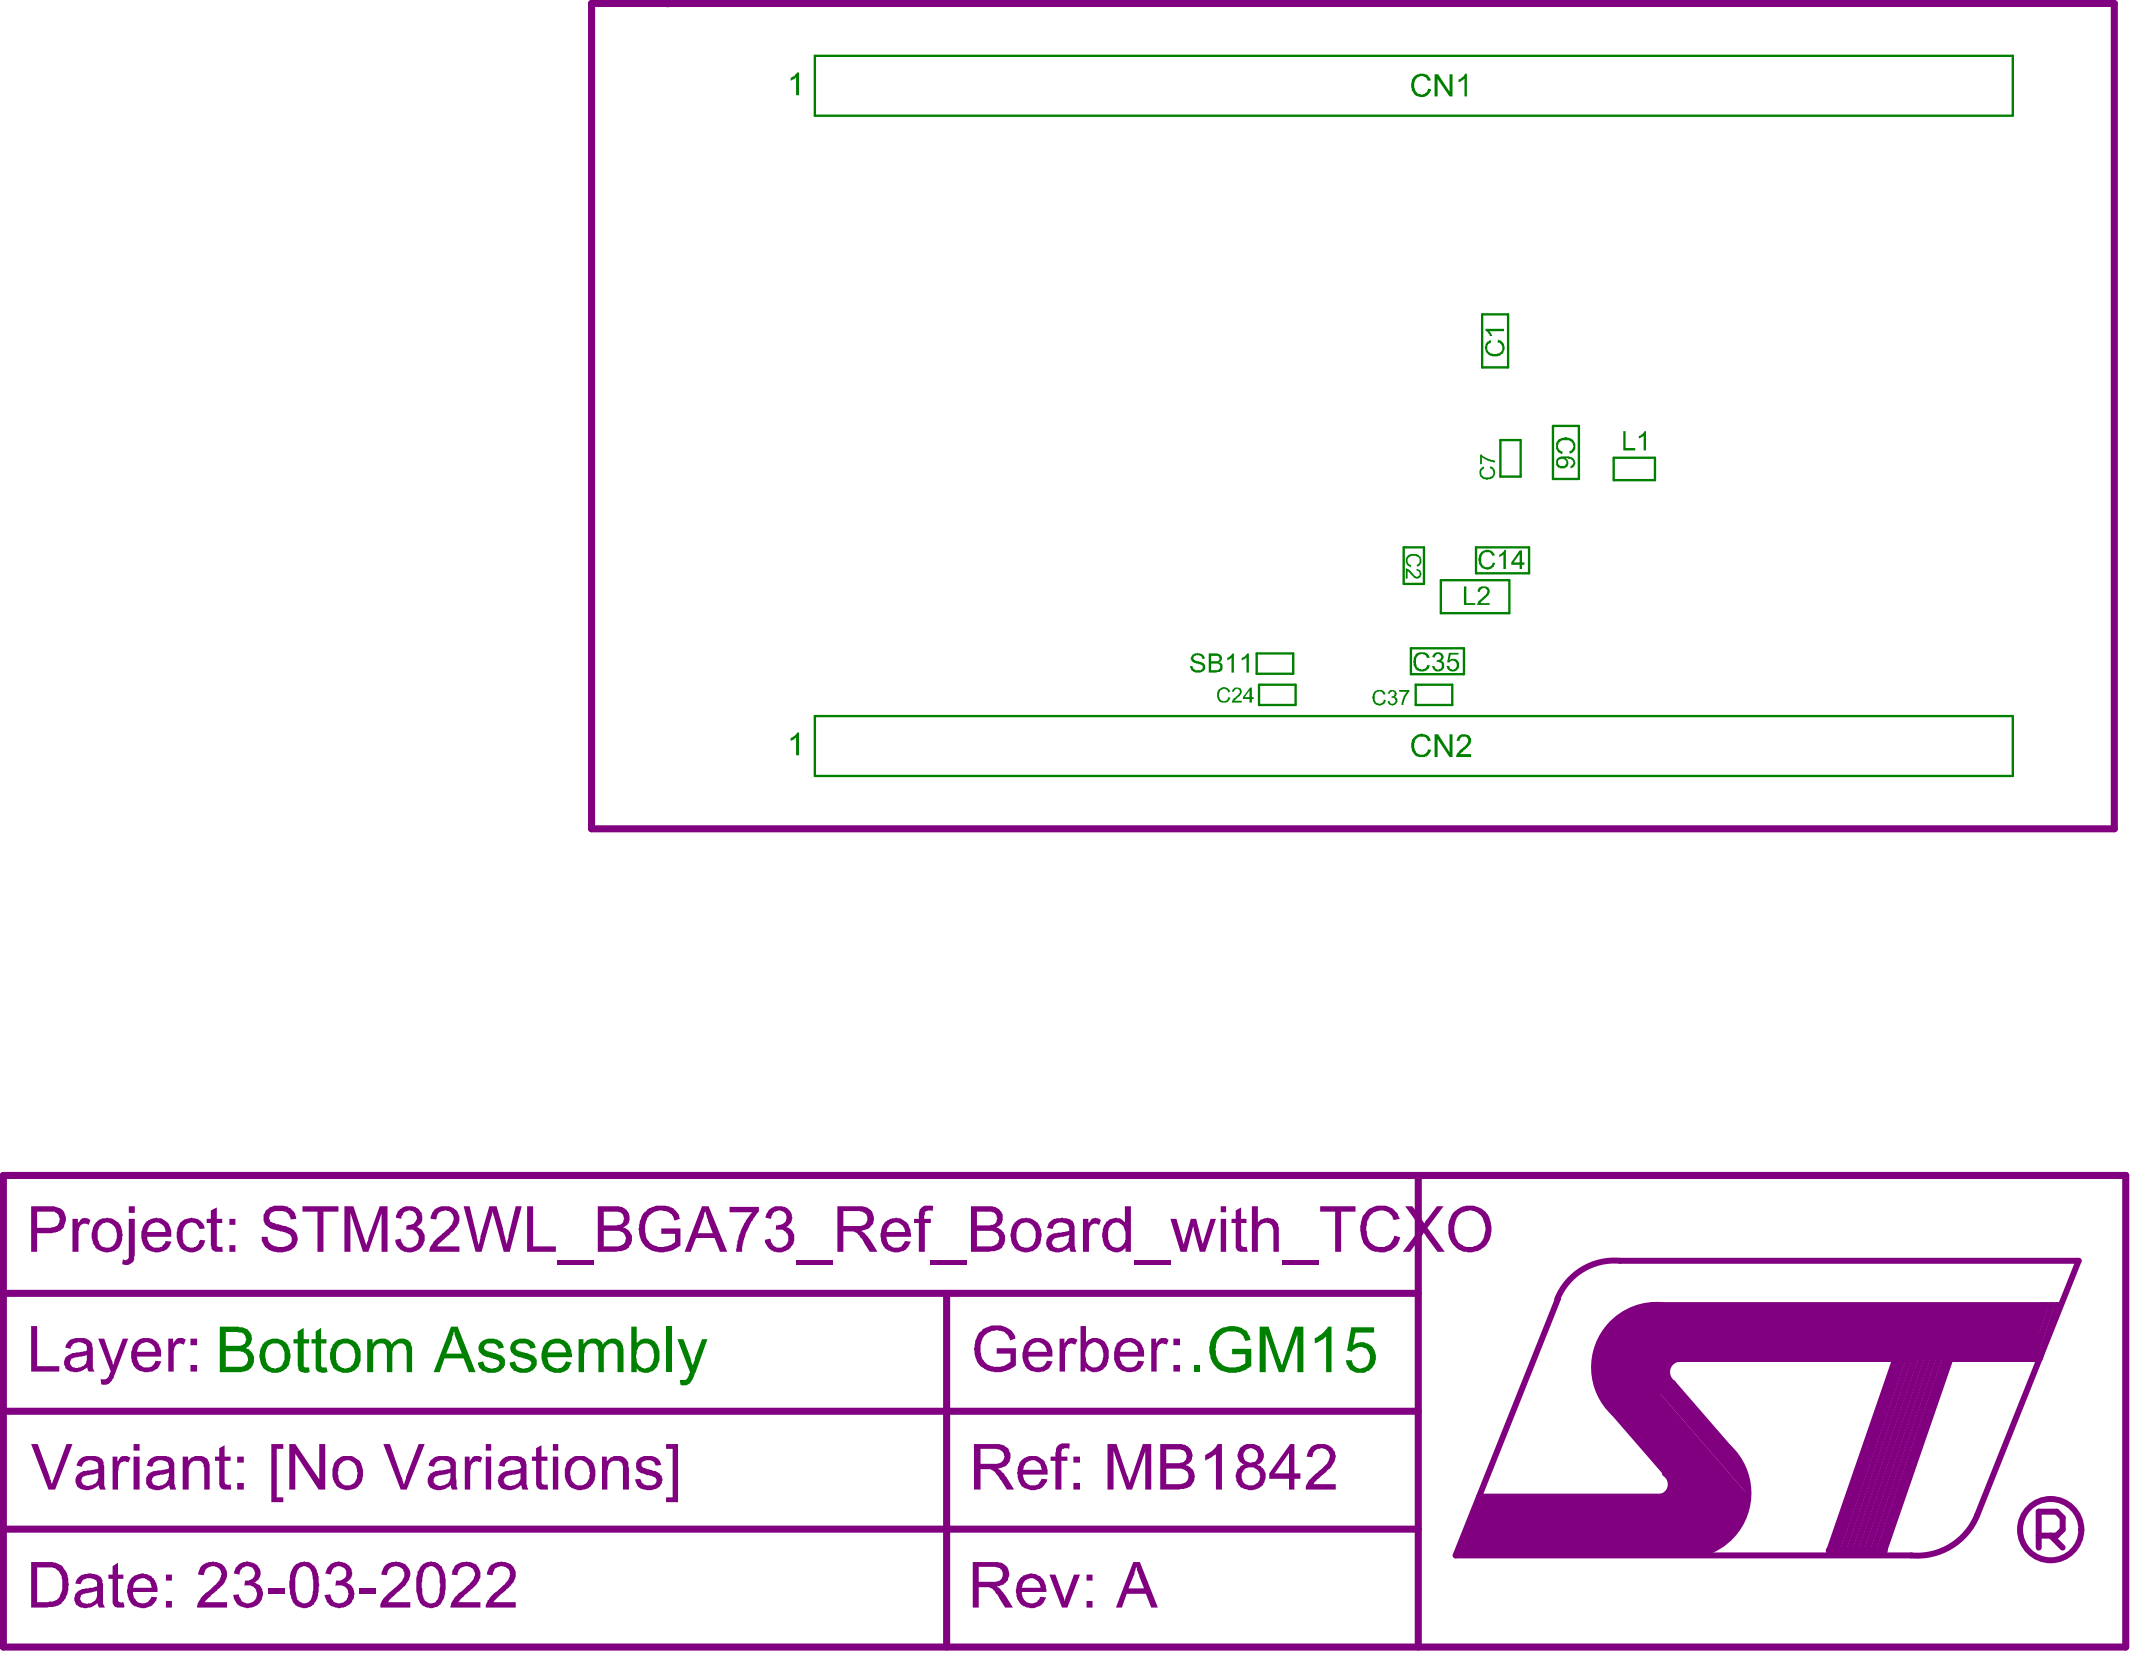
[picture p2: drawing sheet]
<svg xmlns="http://www.w3.org/2000/svg" width="301mm" height="234mm" viewBox="0 0 301 234" stroke-linecap="round" stroke-linejoin="round" font-family="sans-serif">
<g fill="#800080">
<path d="M228.9 185.4l4.8-1.2h54v7.6h-51.6l-2.3 5.9-4.1 4.1-4.6-6.2v-5.5z"/>
<path d="M208.7 211.2h26.1l1.5-2.5 7.3 8.4-2.5 2.4h-35.7z"/>
</g>
<path d="M.5 165.9h299.4v66.5h-299.4zM200.1 165.9v66.5M.5 182.5h199.6M.5 199.1h199.6M133.5 182.5v49.9M.5 215.8h199.6M258.1 218.8h7.7" fill="none" stroke="#800080" stroke-width="1"/>
<g fill="none" stroke="#800080" stroke-width=".84">
<path d="M228.5 177.9h64.8l-14.3 35.9M219.8 183.2l-14.4 36.3h64.2M225.6 196.3l18 20.8M226.4 195.5l17.7 20.3M226.4 196.3l17.7 20.4M226.8 191.8h43.2M226.9 195.1l17.6 20.3M227.3 194.6l17.6 20.4M227.7 199.4l10.2 11.8h-29.2M227.7 194.2l17.7 20.4M228.1 193.8l17.7 20.4M228.3 187.3l17.7 20.4"/>
<path d="M228.6 188.7l17.6 20.4M228.6 191.7l17.6 20.3M228.6 192.5l17.6 20.4M228.6 193.4l17.4 20.1M229 190l17.6 20.4M229 191.3l17.6 20.3M234.5 184.2h55.8l-2.6 7.6h-12.3M236 195.2l7.8 9M267.7 190.9l-9.6 27.9M268.3 191l-9.5 27.6M268.8 191l-9.6 27.6M269.6 191l-9.5 27.6"/>
<path d="M270.5 191l-9.6 27.6M271.3 191l-9.5 27.6M272.1 191l-9.5 27.6M273 191l-9.6 27.6M273.8 191l-9.5 27.6M274.7 191l-9.6 27.6M275.4 190.9l-9.6 27.9M288 184.2l-2.5 7.6M288.6 184.2l-2.5 7.6M289.4 184.2l-2.5 7.6"/>
</g>
<g fill="#800080">
<path d="M4.4 203.8h.9l2.1 5.6 2-5.6h.8l-2.4 6.4h-1z"/>
<path d="M15.9 205.5h.7v.7v-.1a1.08 1.08 0 0 1 1.8-.4l-.3 .7a.87 .87 0 0 0-1 0 .87 .87 0 0 0-.4 .8l-.1 .4v2.6h-.7z"/>
<path d="M25.8 205.5h.7v.7a1.76 1.76 0 0 1 2.5-.5h.1a1.87 1.87 0 0 1 .5 1.6v2.9h-.8v-3.1l-.1-.1a.82 .82 0 0 0-1.1-.9 1.18 1.18 0 0 0-1 1.4v2.7h-.8z"/>
<path d="M30.9 204.4l.8-.5v1.6h.8v.6h-.8v2.8a.46 .46 0 0 0 .4 .6l.4-.1 .1 .8h-.2a1.65 1.65 0 0 1-1.4-.3l-.1-.4v-3.4h-.6v-.6h.6z"/>
<path d="M38.3 203.8h1.7v.6h-1v6.9h1v.7h-1.7z"/>
<path d="M40.8 203.8h.9l3.3 5v-5h.9v6.4h-.9l-3.3-5.1v5.1h-.9z"/>
<path d="M54.1 203.8h.9l2 5.6 .3-1 1.8-4.6h.8l-2.5 6.4h-.9z"/>
<path d="M65.6 205.5h.7v.7a1.15 1.15 0 0 1 1.3-.7l.4 .2-.2 .7-.3-.1a.82 .82 0 0 0-1.1 .9l-.1 .2v2.8h-.7z"/>
<path d="M75.6 204.4l.8-.5v1.6h.8v.6h-.8v2.8a.46 .46 0 0 0 .4 .6l.4-.1 .1 .8h-.1a1.65 1.65 0 0 1-1.5-.3l-.1-.4v-3.4h-.6v-.6h.6z"/>
<path d="M84.9 205.5h.7v.7l.1-.1a1.87 1.87 0 0 1 2.5-.3l.4 .6 .1 3.8h-.8v-3a1 1 0 0 0-.4-1 1 1 0 0 0-1.1 0 1.04 1.04 0 0 0-.6 1.1l-.1 .2v2.7h-.8z"/>
<path d="M90.2 205.7l.1-.1a3.2 3.2 0 0 1 2.3 .1l.4 .4 .3 .6-.8 .1a1.09 1.09 0 0 0-1.6-.7 .43 .43 0 0 0-.4 .5v.1a.43 .43 0 0 0 .5 .5l.6 .1v.1a2.45 2.45 0 0 1 1.8 .9 1.6 1.6 0 0 1-1.6 2l-1-.1a1.56 1.56 0 0 1-1.1-1.2l-.1-.2 .7-.1v.1a1.34 1.34 0 0 0 1.7 .8 .74 .74 0 0 0 .5-1l-.1-.2-.9-.2a2.93 2.93 0 0 1-1.7-.8 1.39 1.39 0 0 1 .4-1.7z"/>
<path d="M94 203.8h1.7v8.2h-1.7v-.7h.9v-6.9h-.9z"/>
<path d="M138.7 187.5a3.6 3.6 0 0 1 4.1 .4l.4 .7v.3l-.7 .3v-.1a1.82 1.82 0 0 0-1.9-1.4 2.3 2.3 0 0 0-2.3 2.4 2.55 2.55 0 0 0 1.1 2.5 2.9 2.9 0 0 0 3.2-.4v-1.2h-2v-.8h2.7v2.4a3.6 3.6 0 0 1-3.2 .9 2.86 2.86 0 0 1-2.4-1.8l-.1-.4a4.2 4.2 0 0 1 .6-3.3z"/>
<path d="M149.5 188.9h.7v.7v-.1a1.08 1.08 0 0 1 1.8-.4l-.3 .6h-.1a.82 .82 0 0 0-.9 0 .82 .82 0 0 0-.4 .9l-.1 .2v2.7h-.7z"/>
<path d="M162.4 188.9h.7v.7l.1-.1a1.02 1.02 0 0 1 1.4-.6l.3 .2-.3 .6h-.1a.8 .8 0 0 0-.8 0 .8 .8 0 0 0-.4 .7l-.1 .2v2.9h-.8z"/>
<path d="M4.4 187.1h.8v5.7h3.2v.7h-4z"/>
<path d="M13.9 188.9h.8l1.3 3.7 .1-.7 1.2-3h.8l-1.8 4.8a2.77 2.77 0 0 1-1.1 1.6l-.2 .1-.7-.1-.1-.7a.9 .9 0 0 0 1.3-.7l.1-.4z"/>
<path d="M23.7 188.9h.7v.7l.1-.1a1.05 1.05 0 0 1 1.3-.7l.4 .3-.3 .6h-.1a.8 .8 0 0 0-1.2 .7l-.1 .2v2.9h-.8z"/>
<path d="M11.7 208.4a.8 .8 0 0 0 0 1 .8 .8 0 0 0 1 .2 1.2 1.2 0 0 0 1.2-1.4v-.4h-.1v.1l-.6 .2-.9 .1zM11.2 206a2.89 2.89 0 0 1 2.2-.5 1.16 1.16 0 0 1 1.2 1.2l.1 .1v1.5a3.4 3.4 0 0 0 .3 1.9h-.9l-.2-.6a2.43 2.43 0 0 1-2.7 .4 1.31 1.31 0 0 1-.5-1.3 1.31 1.31 0 0 1 1-1l2-.4 .2-.1v-.2a.67 .67 0 0 0-.4-.8h-.1a1.25 1.25 0 0 0-1.8 .6v.2l-.8-.2 .1-.4z"/>
<path d="M18.8 203.8h.9v.9h-.9zM18.8 205.5h.9v4.7h-.9z"/>
<path d="M21.5 208.6a.88 .88 0 0 0 1 1.1 1.45 1.45 0 0 0 1.3-1.5v-.4l-1.3 .4a1.08 1.08 0 0 0-1 .4zM21.2 205.9a2.22 2.22 0 0 1 2-.4 1.32 1.32 0 0 1 1.4 1.1v1.7a3.4 3.4 0 0 0 .2 1.9h-.8l-.2-.6a2.15 2.15 0 0 1-2.8 .3 1.39 1.39 0 0 1 .1-2.1l.6-.2 1.7-.3a.35 .35 0 0 0 .4-.1 .35 .35 0 0 0-.1-.5 .59 .59 0 0 0-.6-.6 1.15 1.15 0 0 0-1.6 .9l-.8-.2 .3-.7z"/>
<path d="M33.5 205.5h.9v.9h-.9zM33.5 209.3h.9v.9h-.9z"/>
<path d="M48 206.6a3.6 3.6 0 0 0-.3 2 1.33 1.33 0 0 0 1.6 1 1.33 1.33 0 0 0 1.1-1.4v-.2v-.3a1.36 1.36 0 0 0-2-1.5zM47.6 205.9h.1a1.63 1.63 0 0 1 1.5-.4 2.11 2.11 0 0 1 1.9 1.6 2.66 2.66 0 0 1-.7 2.8 2.2 2.2 0 0 1-2.5 0 2.2 2.2 0 0 1-1-2.2l.1-.5a1.91 1.91 0 0 1 .6-1.3z"/>
<path d="M61.3 208.4a.68 .68 0 0 0-.1 .8 .68 .68 0 0 0 .6 .4 1.39 1.39 0 0 0 1.7-1.4v-.4l-.7 .3-1.1 .2zM60.8 206.1a2.79 2.79 0 0 1 2.6-.6 1.26 1.26 0 0 1 .9 1.7l.1 2.6 .2 .4h-.8l-.2-.3v-.3a2.43 2.43 0 0 1-2.7 .4 1.29 1.29 0 0 1-.6-1.3 1.29 1.29 0 0 1 1-1l2.1-.4 .1-.1v-.1a.8 .8 0 0 0-.7-1 1.06 1.06 0 0 0-1.5 .9l-.9-.2h.1v-.2z"/>
<path d="M68.5 203.8h.8v.9h-.8zM68.5 205.5h.8v4.7h-.8z"/>
<path d="M71.3 208.4a.62 .62 0 0 0 .2 1.1 1.35 1.35 0 0 0 1.9-1.3v-.4l-.6 .3-1.2 .2zM70.9 205.9a2.22 2.22 0 0 1 1.9-.4 1.38 1.38 0 0 1 1.1 .3l.1 .1 .3 .7v1.7a3.4 3.4 0 0 0 .2 1.9h-.8l-.1-.5-.1-.1-.2 .1a2.17 2.17 0 0 1-2.7 .2 2.08 2.08 0 0 1-.3-1.5 2.24 2.24 0 0 1 2.1-.9l.2-.1a.92 .92 0 0 0 .9-.3l-.1-.4a.59 .59 0 0 0-.6-.6 1.15 1.15 0 0 0-1.6 .9l-.8-.2 .1-.4z"/>
<path d="M78 203.8h.8v.9h-.8zM78 205.5h.8v4.7h-.8z"/>
<path d="M80.8 206.6a2.4 2.4 0 0 0 .2 2.7 1.32 1.32 0 0 0 1.4 .2 1.32 1.32 0 0 0 .8-1.3v-.2v-.3a1.36 1.36 0 0 0-2-1.5zM80.4 205.9a1.63 1.63 0 0 1 1.6-.4 2.11 2.11 0 0 1 1.9 1.6 2.66 2.66 0 0 1-.7 2.8 2.2 2.2 0 0 1-2.5 0 2.2 2.2 0 0 1-1-2.2l.1-.5a1.91 1.91 0 0 1 .6-1.3z"/>
<path d="M145.6 189.7l-.3 .2-.2 .9h2.6a1.38 1.38 0 0 0-1.8-1.3zM144.9 189.3a2.15 2.15 0 0 1 2.5-.2 2.15 2.15 0 0 1 1.1 2.2v.1h-3.4a1.4 1.4 0 0 0 .6 1.4 1.4 1.4 0 0 0 1.5 0l.5-.8 .8 .1a2.04 2.04 0 0 1-2.9 1.4h-.2a2.32 2.32 0 0 1-1.2-2.3l.1-.4a2.46 2.46 0 0 1 .6-1.5z"/>
<path d="M153.6 189.7l-.1 .2a2.86 2.86 0 0 0-.2 2.3 1.18 1.18 0 0 0 1.3 .7 1.18 1.18 0 0 0 1-1.1v-.1a1.84 1.84 0 0 0-1-2.3h-.4zM152.4 187.1h.8v2.3a1.8 1.8 0 0 1 1.9-.5 1.8 1.8 0 0 1 1.2 1.4 2.96 2.96 0 0 1-.6 2.8 1.75 1.75 0 0 1-2.6-.1v.5h-.7z"/>
<path d="M158.3 189.9l-.2 .3-.1 .6h2.6a1.28 1.28 0 0 0-.9-1.3 1.28 1.28 0 0 0-1.4 .4zM157.9 189.3a2.15 2.15 0 0 1 3.2 .6v.1a2.54 2.54 0 0 1 .3 1.4h-3.5l.1 .2a1.32 1.32 0 0 0 .9 1.3 1.32 1.32 0 0 0 1.5-.5l.2-.4 .8 .1-.1 .3a2.04 2.04 0 0 1-2.8 1.1 2.24 2.24 0 0 1-1.3-2.7l.3-1.1z"/>
<path d="M165.5 188.9h1v.9h-1zM165.5 192.6h1v.9h-1z"/>
<path d="M10.1 191.7a.8 .8 0 0 0-.1 .9 .8 .8 0 0 0 .8 .4h.3a1.2 1.2 0 0 0 1.2-1.5v-.3l-.7 .2h-.4zM9.6 189.3a2.53 2.53 0 0 1 2.1-.5l.4 .1a1.18 1.18 0 0 1 .9 1.2l.1 .1v2.9h.1l.2 .4h-.9l-.2-.5a2.43 2.43 0 0 1-2.7 .4 1.28 1.28 0 0 1-.5-1.3 1.28 1.28 0 0 1 .9-1l.2-.2 1.9-.2 .2-.1v-.4a.72 .72 0 0 0-.7-.7 1.33 1.33 0 0 0-1.3 .2l-.3 .5v.1l-.8-.1 .1-.4z"/>
<path d="M19.9 189.7a1.45 1.45 0 0 0-.5 1.1h2.6l-.1-.1a1.28 1.28 0 0 0-2-1zM19.2 189.3a2.23 2.23 0 0 1 2.5-.2l.1 .1a2.28 2.28 0 0 1 .9 2.1v.1h-3.4l.1 .1a1.33 1.33 0 0 0 .9 1.4 1.33 1.33 0 0 0 1.6-.7v-.2l.8 .1v.1a2.07 2.07 0 0 1-2.8 1.3h-.2a2.32 2.32 0 0 1-1.2-2.3l.1-.6a1.91 1.91 0 0 1 .6-1.2z"/>
<path d="M26.9 188.9h.9v.9h-.9zM26.9 192.6h.9v.9h-.9z"/>
</g>
<path d="M287.6 216.7h2.6l.8-.9v-1.6l-.8-.9h-2.6v5.1M289.3 216.7l1.7 1.7" fill="none" stroke="#800080" stroke-width=".84"/>
<g fill="#800080">
<path d="M15.9 221l.7-.5v1.7h.8v.6h-.8v2.7a.38 .38 0 0 0 0 .4 .38 .38 0 0 0 .4 .2l.1 .1 .3-.1 .2 .7h-.4a.96 .96 0 0 1-1.3-.6v-3.4h-.6v-.6h.6z"/>
<path d="M28.6 220.8l.7-.3a1.95 1.95 0 0 1 2.7 1.8 2.58 2.58 0 0 1-.9 1.7l-1 .8-1.2 1.3h3.1v.7h-4.2a3.3 3.3 0 0 1 1.7-2.3l.1-.1a5.2 5.2 0 0 0 1.6-2 1.16 1.16 0 0 0-.5-1.2 1.16 1.16 0 0 0-1.3 0 .95 .95 0 0 0-.6 .9l-.1 .2-.7-.1a2.36 2.36 0 0 1 .6-1.4z"/>
<path d="M33.6 220.8h.1a1.74 1.74 0 0 1 1.5-.4 1.62 1.62 0 0 1 1.5 2.1l-.1 .1a.96 .96 0 0 1-.7 .7v.1a1.52 1.52 0 0 1 1.1 2 1.48 1.48 0 0 1-.6 .9l-.1 .1a2.16 2.16 0 0 1-2.9-.1l-.4-.6-.1-.6 .8-.1a1.28 1.28 0 0 0 1.6 1.2 1.28 1.28 0 0 0 .8-1.9 1.02 1.02 0 0 0-.9-.6h-.6l-.1 .1 .1-.8a1.09 1.09 0 0 0 1.2-.5 1.09 1.09 0 0 0-.2-1.3 1.17 1.17 0 0 0-1.7 .4l-.1 .6-.8-.2v-.1a1.97 1.97 0 0 1 .6-1.1z"/>
<path d="M37.8 224.1h2.3v.8h-2.3z"/>
<path d="M46.6 220.8a1.83 1.83 0 0 1 1.7-.4l.1 .1a1.57 1.57 0 0 1 1.3 1.7l-.1 .2a1.34 1.34 0 0 1-.8 .9 1.68 1.68 0 0 1 1.1 2.1v.3a2.29 2.29 0 0 1-1.4 1.1 2.26 2.26 0 0 1-2.2-.5l-.2-.2-.3-1 .8-.1v.1a1.21 1.21 0 0 0 .8 1.1 1.3 1.3 0 0 0 1.7-.8 1.3 1.3 0 0 0-.8-1.7l-1 .1 .1-.8a1.09 1.09 0 0 0 1.2-.3 1.09 1.09 0 0 0 .1-1.3 1.05 1.05 0 0 0-1.1-.4 1.05 1.05 0 0 0-.8 .8l-.2 .4-.7-.2 .3-.8z"/>
<path d="M50.7 224.1h2.4v.8h-2.4z"/>
<path d="M54.4 220.8h.1a2.75 2.75 0 0 1 2.4-.2 1.78 1.78 0 0 1 .8 2.4h-.1a4.1 4.1 0 0 1-1.5 1.6l-1.2 1.1-.1 .4h3.1v.7h-4.2a2.23 2.23 0 0 1 1-1.8l.6-.6a4.6 4.6 0 0 0 1.7-2v-.1a.95 .95 0 0 0-.4-1 1.25 1.25 0 0 0-1.3-.2 1.25 1.25 0 0 0-.7 1.2l-.9-.1 .4-.9z"/>
<path d="M64.4 220.8l.8-.4 .6-.1 .1 .1a1.74 1.74 0 0 1 1.7 2.6 7.6 7.6 0 0 1-2.1 2.2l-.9 .9h3.2v.7h-4.3a2.14 2.14 0 0 1 1-1.6l.2-.4 .7-.5a4.6 4.6 0 0 0 1.6-2 1.24 1.24 0 0 0-1-1.2 1.24 1.24 0 0 0-1.4 .7v.5l-.9-.1a2.36 2.36 0 0 1 .7-1.4z"/>
<path d="M69.4 220.8l.7-.3a1.95 1.95 0 0 1 2.7 1.8 2.58 2.58 0 0 1-1 1.7l-1 .8-1.2 1.3h3.2v.7h-4.3a2.33 2.33 0 0 1 .8-1.6l1-.8a5.2 5.2 0 0 0 1.6-2 1.16 1.16 0 0 0-.4-1.2 1.16 1.16 0 0 0-1.4 0 .95 .95 0 0 0-.6 .9v.2l-.8-.1a2.36 2.36 0 0 1 .7-1.4z"/>
<path d="M149.4 203.9a1.15 1.15 0 0 1 1-.2l.5 .1-.1 .6a.65 .65 0 0 0-.8 0 .65 .65 0 0 0-.3 .7v.4h.9v.6h-.9v4.1h-.8v-4.1h-.7v-.6h.7l.1-1.1z"/>
<path d="M156.2 203.8h1.3l1.9 5.5 1.8-5.5h1.2v6.4h-.8v-5.4l-1.9 5.4h-.7l-1.9-5.5v5.5h-.9z"/>
<path d="M170 205.3h.2l.8-.5 .5-.6 .3-.4h.6v6.4h-.9v-5.1v.2l-1.5 .8z"/>
<path d="M185.1 204.1a2.59 2.59 0 0 1 2.9 .3 2.21 2.21 0 0 1 .4 1.6 3.5 3.5 0 0 1-1.2 1.6l-.1 .1-1.3 1.1-.5 .6h3.1v.8h-4.2v-.1a2.23 2.23 0 0 1 1-1.8l.2-.1a8.4 8.4 0 0 0 2-2.1 1.14 1.14 0 0 0 0-1.3 1.14 1.14 0 0 0-1.3-.4 1.24 1.24 0 0 0-1 1.1v.1l-.8-.1 .1-.1a1.97 1.97 0 0 1 .7-1.3z"/>
<path d="M148.1 222.2h.8l1.1 3 .2 .7 1.3-3.7h.9l-1.8 4.6h-.8z"/>
<path d="M10.2 172h.8v.7l.2-.3a.7 .7 0 0 1 .6-.5l.2-.1 .3 .1 .5 .3-.3 .6a.83 .83 0 0 0-.9-.1 .83 .83 0 0 0-.4 .8l-.1 .2v2.9h-.9z"/>
<path d="M25.4 172.5l.2-.1a1.46 1.46 0 0 1 1.2-.5l.2-.1 .5 .1a1.96 1.96 0 0 1 1.1 .8l.3 .6-.8 .1a1.15 1.15 0 0 0-1.2-.9 1.15 1.15 0 0 0-1 1.1 2.95 2.95 0 0 0 .2 2.1 1.08 1.08 0 0 0 1 .3h.2a1.57 1.57 0 0 0 .9-1h.8l-.1 .1a1.88 1.88 0 0 1-2.8 1.4 1.96 1.96 0 0 1-1-1.1v-.1a3.1 3.1 0 0 1 .3-2.8z"/>
<path d="M29.7 170.8l.9-.4v1.6h.8v.6h-.8v2.7a.49 .49 0 0 0 .1 .6 .49 .49 0 0 0 .7 0v.7h-1l-.2-.1a.43 .43 0 0 1-.4-.6l-.1-.1v-3.2h-.5v-.6h.5z"/>
<path d="M37.5 170.8a2.91 2.91 0 0 1 2.9-.6l.6 .3 .1 .1a1.52 1.52 0 0 1 .6 1.2l.1 .2-.8 .1-.1-.4a1.03 1.03 0 0 0-1-.8h-.4a1.15 1.15 0 0 0-1.5 .8 .67 .67 0 0 0 .7 .9l.3 .2h.3l.4 .1a3 3 0 0 1 2.1 1.1v.2a1.44 1.44 0 0 1-.1 1.6 1.29 1.29 0 0 1-1 .7v.1a3.7 3.7 0 0 1-2.8-.3 1.89 1.89 0 0 1-1-1.8h.8l.1 .1a1.3 1.3 0 0 0 1.2 1.3 1.88 1.88 0 0 0 2.1-.5 .97 .97 0 0 0-.9-1.5l-.7-.2a2.91 2.91 0 0 1-2.1-1 1.88 1.88 0 0 1 .1-1.9z"/>
<path d="M42.7 170.2h5v.8h-2.1v5.6h-.8v-5.6h-2.1z"/>
<path d="M48.6 170.2h1.3l1.6 4.8 .1 .7 2-5.5h1.1v6.4h-.9v-5.4l-1.8 5.4h-.8l-1.8-5.5v5.5h-.8z"/>
<path d="M56.4 170.6a1.96 1.96 0 0 1 3.1 .6 1.56 1.56 0 0 1-.8 2 1.61 1.61 0 0 1 1 2.3v.2a2.11 2.11 0 0 1-3.4 .3 1.13 1.13 0 0 1-.5-1l.7-.2v.1a1.27 1.27 0 0 0 2 .9 1.27 1.27 0 0 0 0-2.1l-.3-.2h-.8l-.1 .1 .1-.8 .1 .1 .3-.1a1.04 1.04 0 0 0 .9-.7 1.04 1.04 0 0 0-.3-1.1 1.18 1.18 0 0 0-1.8 1l-.7-.2a1.74 1.74 0 0 1 .5-1.2z"/>
<path d="M61.3 170.6l.5-.2a1.5 1.5 0 0 1 1.1-.2 1.8 1.8 0 0 1 1.8 1.1 1.8 1.8 0 0 1-.5 2l-.8 1-1.4 1.1-.3 .5h3.1v.7h-4.2v-.1a2.99 2.99 0 0 1 1.4-2.1l1.5-1.3a1.37 1.37 0 0 0 .3-1.8 1.11 1.11 0 0 0-1.4-.4 1.03 1.03 0 0 0-.8 1l-.1 .2-.7-.1a2.01 2.01 0 0 1 .5-1.4z"/>
<path d="M65.4 170.2h.9l1.2 5.5 .3-1.2 1.2-4.3h1.1l.9 3.2 .5 2.3v-.3l1.3-5.2h.8l-1.7 6.4h-.8l-1.6-5.3v-.3l-1.6 5.6h-.8z"/>
<path d="M74.4 170.2h.8v5.7h3.2v.7h-4z"/>
<path d="M78.6 177.8h5.1v.6h-5.1z"/>
<path d="M91.3 170.6a3.9 3.9 0 0 1 3.8 0l.3 .4a1.27 1.27 0 0 1 .5 1l-.7 .2-.1-.1a1.5 1.5 0 0 0-1.5-1.2 2.33 2.33 0 0 0-2.1 .7 3.8 3.8 0 0 0-.2 3.3 2.23 2.23 0 0 0 2.9 .9l.5-.2 .5-.3v-1.2h-1.9v-.8h2.7v2.4a3.8 3.8 0 0 1-5 .2 3.8 3.8 0 0 1-.5-4.2l.3-.5z"/>
<path d="M102.9 170.3h4.2v.7l-.3 .2a10.9 10.9 0 0 0-1.8 3.8h-.1l-.2 1v.6h-.8v-.6a8.4 8.4 0 0 1 1.1-3.2l.2-.6 .9-1.1h-3.2z"/>
<path d="M108.6 170.6a1.97 1.97 0 0 1 3.1 .8 1.64 1.64 0 0 1-.8 1.8 1.45 1.45 0 0 1 1.1 2 1.81 1.81 0 0 1-1.6 1.4l-.6 .1a2.13 2.13 0 0 1-1.9-1.5v-.2l.8-.2 .1 .2a1.13 1.13 0 0 0 1.6 1 1.26 1.26 0 0 0 .4-2.2 1.52 1.52 0 0 0-1.4-.2l.1-.8a1.07 1.07 0 0 0 1.3-.4 1.07 1.07 0 0 0-.2-1.3 1.06 1.06 0 0 0-1.7 .4l-.1 .5-.8-.2a1.74 1.74 0 0 1 .6-1.2z"/>
<path d="M112.4 177.8h5.1v.6h-5.1z"/>
<path d="M130.1 170.3a1.72 1.72 0 0 1 1.3-.2l.3 .1-.1 .7-.2-.1h-.5l-.1 .1a.45 .45 0 0 0-.3 .5l-.1 .6h.9v.6h-.8v4h-.9v-4h-.6v-.6h.6l.1-1.3z"/>
<path d="M131.2 177.8h5.2v.6h-5.2z"/>
<path d="M152.8 172h.7v.7l.2-.3a.7 .7 0 0 1 .7-.5l.2-.1 .3 .1 .4 .3-.2 .6a.82 .82 0 0 0-1.3 .3l-.2 .6v2.9h-.8z"/>
<path d="M160 177.8h5.2v.6h-5.2z"/>
<path d="M165.1 172h.9l1 3.6 1-3.6h.8l.9 3.5 1.1-3.5h.7l-1.5 4.6h-.7l-1-3.6-.9 3.6h-.8z"/>
<path d="M174.3 170.8l.8-.4v1.6h.8v.6h-.8v2.9a.43 .43 0 0 0 .4 .5l.4-.1 .1 .7h-.7a.82 .82 0 0 1-1-1v-3h-.6v-.6h.6z"/>
<path d="M176.6 170.2h.9v2.3a1.83 1.83 0 0 1 2.4-.3 1.46 1.46 0 0 1 .5 1.2v3.2h-.7v-2.9a.99 .99 0 0 0-.4-.9l-.2-.1a1.18 1.18 0 0 0-1.6 1.2v2.7h-.9z"/>
<path d="M180.9 177.8h5.2v.6h-5.2z"/>
<path d="M186.2 170.2h5v.8h-2v5.6h-.8v-5.6h-2.2z"/>
<path d="M193.1 170.6l.3-.1a3.1 3.1 0 0 1 3.2 .1l.2 .3a1.8 1.8 0 0 1 .7 1.1l-.9 .2v-.1a1.82 1.82 0 0 0-2.7-1l-.4 .2a3.2 3.2 0 0 0-.7 2.4v.2a2.01 2.01 0 0 0 1.6 2.1h.2a1.82 1.82 0 0 0 2.1-1.6l.9 .2-.1 .1a2.29 2.29 0 0 1-1.8 1.9l-.4 .1a4 4 0 0 1-2.3-.6 3 3 0 0 1-.9-1.7l-.1-.1a3.9 3.9 0 0 1 .4-2.9z"/>
<path d="M198.2 170.2h1.1l1.6 2.5 .3-.5 1.5-2h1l-2.3 3.1 2.4 3.3h-1l-1.9-2.7-2 2.7h-1l2.5-3.3z"/>
<path d="M5.2 221.2v4.9h1.6l.1-.1a1.6 1.6 0 0 0 1.8-1.5 4 4 0 0 0-.2-2.6h-.1a1.74 1.74 0 0 0-1.8-.7zM4.4 220.4h2.4a2.39 2.39 0 0 1 2.7 1.8l.1 .5 .1 .8v.2h-.1a3.1 3.1 0 0 1-1 2.6l-.4 .3-.7 .2h-3.1z"/>
<path d="M11.4 225.2a.76 .76 0 0 0 .7 1.1 1.42 1.42 0 0 0 1.6-1.8l-2 .4zM11 222.6l.2-.1a2.48 2.48 0 0 1 3.1 .1l.2 .9v1.4a3.4 3.4 0 0 0 .3 1.9h-.9l-.1-.5a2.43 2.43 0 0 1-2.7 .4 1.31 1.31 0 0 1-.6-1.3 1.31 1.31 0 0 1 1-1.1l2.2-.4a.89 .89 0 0 0-.9-1.2h-.5l-.1 .1a.72 .72 0 0 0-.8 .7h-.8l.1-.5z"/>
<path d="M19.1 223.1l-.3 1h2.6a1.3 1.3 0 0 0-1.8-1.3zM18.6 222.6h.1a2.23 2.23 0 0 1 2.3-.3 2.19 2.19 0 0 1 1.2 2.2v.1h-3.4a1.4 1.4 0 0 0 .4 1.2 1.27 1.27 0 0 0 2.2-.5l.8 .1h-.1a1.95 1.95 0 0 1-2.2 1.5l-.1-.1a1.75 1.75 0 0 1-1.7-1.5l-.1-.1a3.2 3.2 0 0 1 .6-2.6z"/>
<path d="M23.4 222.2h.9v.8h-.9zM23.4 225.9h.9v.9h-.9z"/>
<path d="M42.3 221.2l-.2 .2a5.3 5.3 0 0 0-.4 2.9 2.43 2.43 0 0 0 .5 1.6 1.08 1.08 0 0 0 1.2 .3 1.08 1.08 0 0 0 .6-1 6.7 6.7 0 0 0-.1-3.7h-.1a.97 .97 0 0 0-1.5-.3zM41.7 220.8l.1-.1a1.89 1.89 0 0 1 2.7 .7 6.2 6.2 0 0 1 .5 2.2l-.2 1.9a1.97 1.97 0 0 1-2 1.4 1.9 1.9 0 0 1-1.6-1 6.3 6.3 0 0 1 0-4.3l.2-.5z"/>
<path d="M60.2 221.2l-.4 .4a6.3 6.3 0 0 0 0 4.1 1.14 1.14 0 0 0 1.4 .5 1.14 1.14 0 0 0 .7-1.2l.2-1.1-.1-.6a2.51 2.51 0 0 0-.6-2 .82 .82 0 0 0-1.1-.1zM59.7 220.7a1.92 1.92 0 0 1 3 1.4l.1 .4a7.7 7.7 0 0 1-.2 3.2h-.1a1.83 1.83 0 0 1-.8 1.1h-.3a1.61 1.61 0 0 1-1.4 0 2.28 2.28 0 0 1-1.2-2 7 7 0 0 1 .2-3.1z"/>
<path d="M138.3 204.4v2.2h2a1.2 1.2 0 0 0 1.4-1.1l-.1-.1a.87 .87 0 0 0-.8-.9l-.3-.1zM137.4 203.8h3.1a1.79 1.79 0 0 1 2.1 2 1.63 1.63 0 0 1-1.6 1.4l-.2 .1a.81 .81 0 0 1 .7 .5l.1 .1 1.5 2.3h-1l-1-1.4a2.51 2.51 0 0 0-1.5-1.5h-1.3v2.9h-.9z"/>
<path d="M144.7 206.5l-.4 .9h2.7a1.3 1.3 0 0 0-1.8-1.3zM144.2 205.9h.1a2.2 2.2 0 0 1 3.2 .5v.2a1.96 1.96 0 0 1 .3 1.3v.2h-3.5v.1a1.42 1.42 0 0 0 .8 1.3 1.42 1.42 0 0 0 1.5-.2v-.1l.4-.5 .8 .1a2.01 2.01 0 0 1-.8 1.1 2.26 2.26 0 0 1-3-.4v-.1a2.6 2.6 0 0 1-.4-2.1v-.1a2.36 2.36 0 0 1 .6-1.3z"/>
<path d="M151.4 205.5h1v.9h-1zM151.4 209.3h1v.9h-1z"/>
<path d="M164.5 204.5v2h1.9l.2-.1a.93 .93 0 0 0 .8-1 .93 .93 0 0 0-.9-.9zM164.5 207.2v2.2h2.1a1.16 1.16 0 0 0 1.1-1.4 1.29 1.29 0 0 0-1.5-.8zM163.7 203.8h2.5a1.72 1.72 0 0 1 1.2 .2 1.56 1.56 0 0 1 .6 2.2l-.7 .6a1.56 1.56 0 0 1 1 2.4 1.63 1.63 0 0 1-1.6 .9l-.3 .1h-2.7z"/>
<path d="M175.9 204.5a1.02 1.02 0 0 0-.4 1.4 1.02 1.02 0 0 0 1.4 .4 1.01 1.01 0 0 0 .5-1.4 1.01 1.01 0 0 0-1.5-.4zM175.7 207.2a1.33 1.33 0 0 0-.3 1.9 1.33 1.33 0 0 0 1.8 .3 1.33 1.33 0 0 0 .3-1.8 1.53 1.53 0 0 0-1.4-.5zM175.2 204.1a2.36 2.36 0 0 1 2.7 .2 1.49 1.49 0 0 1-.4 2.3h-.1v.1a1.67 1.67 0 0 1 .8 2.6v.2a2.45 2.45 0 0 1-3.4 .1l-.1-.2a1.95 1.95 0 0 1 0-2.2l.3-.3 .6-.3a1.37 1.37 0 0 1-.8-2.1z"/>
<path d="M181.9 205l-2.1 2.9h2.1zM182 203.8h.6v4.1h.9v.8h-.9v1.5h-.7v-1.5h-2.8v-.8z"/>
<path d="M138.1 221.1v2.1h2.2a1.07 1.07 0 0 0 1.2-1.3l-.1-.1a.74 .74 0 0 0-.8-.6l-.2-.1zM137.2 220.4h3a1.87 1.87 0 0 1 2.2 1.5v.5a1.8 1.8 0 0 1-.7 1.1l-.2 .1-1 .3a1.29 1.29 0 0 1 .9 .7l1.5 2.2h-1.1l-1.1-1.8-.2-.1-.2-.4a1.45 1.45 0 0 0-1.1-.5h-1.1v2.8h-.9z"/>
<path d="M144.5 223.1l-.3 1h2.6a1.35 1.35 0 0 0-.8-1.2 1.35 1.35 0 0 0-1.4 .1zM144 222.6l.1-.1a2.59 2.59 0 0 1 2.2-.3l.1 .1a1.99 1.99 0 0 1 1.1 1.8l.1 .5h-3.4a1.43 1.43 0 0 0 .6 1.4 1.43 1.43 0 0 0 1.5 .1l.5-.8 .7 .1a2.06 2.06 0 0 1-2.9 1.3 1.57 1.57 0 0 1-1.1-1.3 2.74 2.74 0 0 1 .2-2.3z"/>
<path d="M153.3 222.2h.8v.8h-.8zM153.3 225.9h.8v.9h-.8z"/>
<path d="M160.3 221.1l-.3 1-.8 2h2.2zM159.9 220.4h.9l2.5 6.4h-.9l-.7-1.9h-2.7l-.7 1.9h-.9z"/>
<path d="M5.2 171v2.3h2l.2-.1a1.04 1.04 0 0 0 .9-1.5l-.1-.4-.2-.1a.8 .8 0 0 0-.9-.2zM4.4 170.2h2.6a1.15 1.15 0 0 1 1 .2h.2a1.72 1.72 0 0 1 .9 2.4 .84 .84 0 0 1-.5 .7l-.2 .2a2.46 2.46 0 0 1-1.5 .3h-1.7v2.6h-.8z"/>
<path d="M14 173a2.92 2.92 0 0 0 .2 2.7 1.25 1.25 0 0 0 2.1-.6 2.02 2.02 0 0 0-.5-2.3 1.13 1.13 0 0 0-1.7 .2zM13.8 172.2l.4-.1a2.13 2.13 0 0 1 2.9 1l.1 .6a3.1 3.1 0 0 1-.6 2.5 2.23 2.23 0 0 1-3.2-.2 3 3 0 0 1 .1-3.5z"/>
<path d="M18.2 170.2h.8v.9h-.8zM18.2 172h.8v5.1l-.1 .2a1.04 1.04 0 0 1-1.2 1.2l-.5-.1 .1-.7a.58 .58 0 0 0 .7 0 .58 .58 0 0 0 .2-.6z"/>
<path d="M21.2 172.8l-.2 .4-.2 .7h2.6l-.1-.1a1.27 1.27 0 0 0-.7-1.2 1.27 1.27 0 0 0-1.4 .2zM20.6 172.4l.1-.1a2.16 2.16 0 0 1 2.5-.1 2.16 2.16 0 0 1 1 2.2v.1h-3.5l.1 .1a1.33 1.33 0 0 0 1 1.4 1.33 1.33 0 0 0 1.5-.7v-.2l.9 .1a1.95 1.95 0 0 1-2.1 1.5 1.97 1.97 0 0 1-2-1.4 2.83 2.83 0 0 1 .5-2.9z"/>
<path d="M32.4 172h.8v.8h-.8zM32.4 175.7h.8v.9h-.8z"/>
<path d="M85.2 171v1.9h1.8l.1-.1a.92 .92 0 0 0 .9-.6 .92 .92 0 0 0-.3-1l-.2-.1-.3-.1zM85.2 173.7v2.2h2a1.15 1.15 0 0 0 1.1-1.3 1.23 1.23 0 0 0-1.4-.9zM84.3 170.2h2.6a1.7 1.7 0 0 1 1.7 2.5l-.6 .6a1.56 1.56 0 0 1 .8 2.5 1.08 1.08 0 0 1-1 .7l-.8 .1h-2.7z"/>
<path d="M99.5 170.9l-.2 .8-.9 2.3h2.2zM99 170.2h1l2.6 6.4h-1l-.8-1.9h-2.6l-.8 1.9h-.8z"/>
<path d="M119 170.9v2.1h2.2a1.04 1.04 0 0 0 1.2-1.3l-.1-.1a1.22 1.22 0 0 0-1.3-.7zM118.1 170.2h3a1.82 1.82 0 0 1 2.2 2l-.1 .1a.78 .78 0 0 1-.4 .8l-.4 .3-1 .3 .1 .1a.81 .81 0 0 1 .7 .5l.5 .6 1.1 1.7h-1.1l-1.1-1.8-.5-.5a1.1 1.1 0 0 0-1-.5h-1.1v2.8h-.9z"/>
<path d="M125.5 172.8l-.4 .6v.5h2.6a1.35 1.35 0 0 0-.8-1.2 1.35 1.35 0 0 0-1.4 .1zM124.9 172.4a2.15 2.15 0 0 1 2.4-.3 1.99 1.99 0 0 1 1.1 1.8l.1 .6h-3.4v.1a1.38 1.38 0 0 0 .7 1.3 1.38 1.38 0 0 0 1.5-.1l.4-.7 .7 .1a1.94 1.94 0 0 1-1.6 1.5 2.4 2.4 0 0 1-2.1-.7v-.1a2.72 2.72 0 0 1 .2-3.4z"/>
<path d="M137.8 171v1.9h1.9l.1-.1a.92 .92 0 0 0 .8-.6 .92 .92 0 0 0-.2-1l-.2-.1-.3-.1zM137.8 173.7v2.2h2.1a1.14 1.14 0 0 0 1.1-1.4 1.29 1.29 0 0 0-1.5-.8zM137 170.2h2.5a1.66 1.66 0 0 1 2 1.9 1.57 1.57 0 0 1-.9 1.1v.1a1.31 1.31 0 0 1 .9 .6 1.18 1.18 0 0 1 .3 1.2l-.1 .2a1.62 1.62 0 0 1-1.5 1.3h-3.2z"/>
<path d="M144.1 172.7a2.25 2.25 0 0 0-.3 2.9 1.25 1.25 0 0 0 1.4 .4 1.25 1.25 0 0 0 .8-1.1 1.69 1.69 0 0 0-1.4-2.4zM143.3 172.3a2.59 2.59 0 0 1 2.2-.3 2.29 2.29 0 0 1 1.4 1.5l.1 .5v.5l-.1 .1a1.98 1.98 0 0 1-2.6 2 1.87 1.87 0 0 1-1.7-1.9 2.62 2.62 0 0 1 .7-2.4z"/>
<path d="M148.7 174.8l-.1 .1a.77 .77 0 0 0 .5 1.2 1.5 1.5 0 0 0 1.6-.8h.1v-1zM148.3 172.2a3.2 3.2 0 0 1 2.3-.2h.2a1.24 1.24 0 0 1 .8 1.2v1.5a3.4 3.4 0 0 0 .3 1.9h-.9l-.2-.6a2.25 2.25 0 0 1-2.9 .3 1.96 1.96 0 0 1-.3-1.3 1.39 1.39 0 0 1 1.5-1l1.3-.2a.35 .35 0 0 0 .4-.2 .35 .35 0 0 0 0-.4 .59 .59 0 0 0-.7-.6 1.15 1.15 0 0 0-1.6 .8l-.8-.1 .1-.2a1.1 1.1 0 0 1 .5-.9z"/>
<path d="M156.1 172.4a1.99 1.99 0 0 1 2-.4l.6 .5v-2.3h.8v6.4h-.7v-.6a1.71 1.71 0 0 1-2.4 .4l-.1-.1a1.99 1.99 0 0 1-.7-1.5l-.1-.3 .1-.6a2.41 2.41 0 0 1 .5-1.5zM156.9 172.7a2.19 2.19 0 0 0-.6 2.1 1.22 1.22 0 0 0 .8 1.1 1.22 1.22 0 0 0 1.3-.3 2.34 2.34 0 0 0 .3-2 1.24 1.24 0 0 0-1.8-.9z"/>
<path d="M172.2 170.2h.8v.9h-.8zM172.2 172h.8v4.6h-.8z"/>
<path d="M205.9 171.3a3 3 0 0 0-.7 2.6l.1 .1a2.1 2.1 0 0 0 3.3 1.6 2.83 2.83 0 0 0 .6-3.5 2.09 2.09 0 0 0-3.1-.9zM205.2 171a3.1 3.1 0 0 1 5 1 3.6 3.6 0 0 1-1.1 4.1l-.3 .3a3.2 3.2 0 0 1-3-.1 3.6 3.6 0 0 1-1-4.7z"/>
</g>
<g fill="none" stroke="#800080" stroke-width=".84">
<path d="M228.5 177.9a8.7 8.7 0 0 0-8.8 5.4M234.5 184.2a8.8 8.8 0 0 0-8.8 5.2 8.8 8.8 0 0 0 2 10M237.2 191.7a1.89 1.89 0 0 0-1.9 1.3 1.89 1.89 0 0 0 .7 2.2M234.9 207.9a1.82 1.82 0 0 1 .7 2.2 1.82 1.82 0 0 1-2.1 1.1M243.8 204.2a8.8 8.8 0 0 1-3.5 15M278.9 213.8a9.1 9.1 0 0 1-9.3 5.7"/>
<circle cx="289.3" cy="215.8" r="4.3"/>
</g>
<circle cx="231.1" cy="214.6" r=".84" fill="#800080"/>
<path d="M83.5 .5h214.8v116.5h-214.8zM94.2 .5h.1" fill="none" stroke="#800080" stroke-width="1"/>
<g fill="none" stroke="#008000" stroke-width=".33">
<path d="M115 7.9h169v8.4h-169zM209.1 44.4h3.7v7.4h-3.7zM198 77.2h2.9v5.2h-2.9zM208.2 77.2h7.5v3.7h-7.5zM211.7 62.1h2.8v5.2h-2.8zM219.1 60.1h3.6v7.5h-3.6zM227.7 64.6h5.8v3.2h-5.8zM177.3 92.2h5.1v2.9h-5.1zM177.6 96.6h5.2v2.9h-5.2zM199 91.5h7.5v3.6h-7.5zM199.7 96.6h5.2v2.9h-5.2zM203.3 81.9h9.6v4.6h-9.6z"/>
<path d="M115 101h169v8.5h-169z"/>
</g>
<g fill="#008000">
<path d="M206.5 82.7h.4v2.4h1.2v.3h-1.6z"/>
<path d="M208.6 82.9a1.16 1.16 0 0 1 1.4 .1l.1 .2a.83 .83 0 0 1-.4 1.1l-.3 .3-.4 .3-.1 .2h1.3v.3h-1.8l.2-.5 .9-.9a.52 .52 0 0 0 .3-.6 .52 .52 0 0 0-.5-.4l-.3 .1-.2 .2v.2h-.3z"/>
<path d="M229 60.9h.3v2.3h1.4v.4h-1.7z"/>
<path d="M231.2 61.5l.5-.2 .3-.4h.2v2.7h-.3v-2.2l-.1 .2-.5 .3h-.1z"/>
<path d="M111.6 10.9a.81 .81 0 0 0 .7-.5l.2-.2h.2v3.2h-.4v-2.5l-.8 .5z"/>
<path d="M199.6 10.7a1.55 1.55 0 0 1 1.9 0l.4 .6-.4 .1a.95 .95 0 0 0-1-.7 .95 .95 0 0 0-.9 .9 1.37 1.37 0 0 0 .4 1.6 .94 .94 0 0 0 1.5-.7l.4 .1v.1a1.25 1.25 0 0 1-1.7 .9l-.3-.1a.55 .55 0 0 1-.6-.5 1.91 1.91 0 0 1 .3-2.3z"/>
<path d="M202.4 10.5h.5l1.6 2.4v-2.4h.4v3.1h-.4l-1.7-2.4v2.4h-.4z"/>
<path d="M205.8 11.2l.6-.3 .3-.5h.2v3.2h-.3v-2.4l-.7 .4h-.1z"/>
<path d="M199.8 92.3a1.52 1.52 0 0 1 1.7 0l.2 .5-.3 .1-.1-.1a.6 .6 0 0 0-.5-.5 .96 .96 0 0 0-1 1.3 .87 .87 0 0 0 .9 .9l.1-.1a.43 .43 0 0 0 .5-.4l.1-.2 .3 .1a1 1 0 0 1-1.1 .8 1.15 1.15 0 0 1-1.2-1.2l-.1-.1 .1-.5z"/>
<path d="M202.4 92.1a.85 .85 0 0 1 1.3 .8l-.4 .4a.65 .65 0 0 1 .4 .9 .89 .89 0 0 1-.9 .5 .89 .89 0 0 1-.8-.7h.4a.53 .53 0 0 0 .6 .5 .53 .53 0 0 0 .4-.8l-.2-.1a.4 .4 0 0 0-.6-.1l.1-.4h.1a.43 .43 0 0 0 .5-.5 .43 .43 0 0 0-.7-.1l-.2 .3-.4-.1z"/>
<path d="M204.4 92.1h1.4v.3h-1.1l-.2 .7a.78 .78 0 0 1 1.3 .4h.1a.94 .94 0 0 1-.5 1.1 .94 .94 0 0 1-1.2-.2l-.1-.4h.3l.1 .2a.48 .48 0 0 0 .6 .3 .66 .66 0 0 0 .4-.8 .66 .66 0 0 0-.7-.5l-.3 .3h-.3z"/>
<path d="M111.5 104.1l.6-.2 .4-.5h.2v3.2h-.4v-2.6l-.7 .5h-.1z"/>
<path d="M199.9 103.7a1.61 1.61 0 0 1 1.4 0l.2 .2 .4 .6-.4 .1a.98 .98 0 0 0-.8-.7 .98 .98 0 0 0-1 .5 1.62 1.62 0 0 0 .4 2 .89 .89 0 0 0 1.4-.7l.4 .1-.2 .4a1.12 1.12 0 0 1-1.3 .6 1.15 1.15 0 0 1-1.2-1.2l-.1-.1a1.82 1.82 0 0 1 .6-1.6z"/>
<path d="M202.4 103.6h.5l1.6 2.6v-2.6h.4v3.2h-.4l-1.7-2.5v2.5h-.4z"/>
<path d="M205.9 103.8a1.31 1.31 0 0 1 1.5 .2 .81 .81 0 0 1-.2 1.2l-1.2 1.2h1.5v.4h-2.1v-.2h.1a.45 .45 0 0 1 .4-.5l.4-.5a1.34 1.34 0 0 0 .8-1.3 .7 .7 0 0 0-.9-.3l-.3 .3v.2h-.4a.68 .68 0 0 1 .4-.6z"/>
<path d="M209 77.9a1.15 1.15 0 0 1 1.8 .3l.1 .1-.4 .1a.78 .78 0 0 0-1.3-.3 1.76 1.76 0 0 0-.1 1.7 .84 .84 0 0 0 .9 .2 .84 .84 0 0 0 .6-.6h.3v.1a1.16 1.16 0 0 1-1.3 .9 1.16 1.16 0 0 1-1-1.2 1.18 1.18 0 0 1 .4-1.3z"/>
<path d="M211.5 78.3l.3-.1 .5-.6h.1v2.7h-.3v-2.1l-.2 .2h-.1l-.2 .2h-.1z"/>
<path d="M209 66l.3-.2 .1 .3a.68 .68 0 0 0-.4 .9 .68 .68 0 0 0 .9 .4 .66 .66 0 0 0 .8-.5 .66 .66 0 0 0-.5-.8v-.3a.88 .88 0 0 1 .7 .9 .88 .88 0 0 1-.6 .8 .92 .92 0 0 1-1.2-.1l-.2-.1a1.05 1.05 0 0 1 .1-1.3z"/>
<path d="M208.8 64.1h.3l.1 .3h.2a1.89 1.89 0 0 0 1.3 .5l.2 .1v.2h-.4a2.36 2.36 0 0 1-1.4-.7v1h-.3z"/>
<path d="M220 62a1.61 1.61 0 0 1 1.9 0 1.33 1.33 0 0 1 0 1.8l-.4 .3-.1-.5h.1a.73 .73 0 0 0 .3-1.1 1.35 1.35 0 0 0-1.5-.3h-.1a.81 .81 0 0 0-.4 .9 .81 .81 0 0 0 .7 .6l-.1 .4a1.02 1.02 0 0 1-.9-1.2v-.4z"/>
<path d="M198.5 78.5a1.26 1.26 0 0 1 1.4-.2h.1a.95 .95 0 0 1 0 1.7l-.1-.3a.63 .63 0 0 0 .4-.6 .63 .63 0 0 0-.4-.6 .99 .99 0 0 0-1.2 .3l-.1 .1v.5l.2 .2 .3 .2-.1 .2h-.1a.84 .84 0 0 1-.5-1.2z"/>
<path d="M198.3 80.2l.6 .3 .6 .6a.41 .41 0 0 0 .7 .1 .41 .41 0 0 0-.3-.7v-.2a.68 .68 0 0 1 .6 .8 .68 .68 0 0 1-.7 .5h-.3l-.8-1h-.1v1h-.3z"/>
<path d="M209.9 48.2l.4-.2-.1 .4a.72 .72 0 0 0-.2 1.2 1.33 1.33 0 0 0 1.9-.1 .76 .76 0 0 0-.6-1.2v-.4a1.2 1.2 0 0 1 1 1.4 1.2 1.2 0 0 1-1.3 1 1.33 1.33 0 0 1-1.5-1.4h.1l.1-.5z"/>
<path d="M209.6 46.4h2.6v.3h-2l.3 .5v.2h-.3l-.2-.4-.4-.3z"/>
<path d="M172 97.2l.2-.1a.62 .62 0 0 1 .8-.1l.5 .4 .1 .2-.4 .1a.59 .59 0 0 0-.6-.5 .59 .59 0 0 0-.6 .6 .84 .84 0 0 0 .7 1.2 .78 .78 0 0 0 .6-.6l.3 .1a.97 .97 0 0 1-1.1 .6 .97 .97 0 0 1-.8-.9l.1-.8z"/>
<path d="M174.2 97a.66 .66 0 0 1 .9 .3 .66 .66 0 0 1-.3 .9l-.6 .7h1v.2h-1.5l.2-.4 .9-.7a.41 .41 0 0 0 0-.7 .41 .41 0 0 0-.6 .1l-.1 .2h-.3a.45 .45 0 0 1 .4-.5z"/>
<path d="M193.9 97.5a1.08 1.08 0 0 1 1.6 .4l-.3 .1a.66 .66 0 0 0-1.1-.2 1.19 1.19 0 0 0 .1 1.3l.2 .2h.4v-.1a.43 .43 0 0 0 .4-.5l.3 .1v.1a.43 .43 0 0 1-.5 .5v.1h-.1a.9 .9 0 0 1-1.2-.8l-.1-.4z"/>
<path d="M196.1 97.4a.74 .74 0 0 1 1 .6l-.1 .2-.3 .2a.43 .43 0 0 1 .4 .5v.2a.7 .7 0 0 1-1 .4l-.3-.3v-.2h-.1l.3-.1a.38 .38 0 0 0 .4 .4 .38 .38 0 0 0 .4-.3h.1l-.1-.3a.34 .34 0 0 0-.5-.2v-.2l.3-.1a.33 .33 0 0 0 .1-.5 .33 .33 0 0 0-.6 .1h-.1v.2l-.2-.1z"/>
<path d="M197.4 97.4h1.4v.2l-.1 .1-.4 .5v.2h-.1l-.1 .7h-.1v.4h-.3a3.1 3.1 0 0 1 .8-1.9h-1.1z"/>
<path d="M168.2 92.5a1.35 1.35 0 0 1 1.1-.3l.3 .1 .3 .4v.3h-.3a.6 .6 0 0 0-.9-.5h-.2l-.2 .3v.2l.3 .2a2.44 2.44 0 0 1 1.3 .5v.1a.68 .68 0 0 1-.5 1 1.01 1.01 0 0 1-1.5-.8h.3a.81 .81 0 0 0 1.4 .4 .35 .35 0 0 0 .1-.4 .35 .35 0 0 0-.4-.2v-.1a1.52 1.52 0 0 1-1.2-.6 .53 .53 0 0 1 .1-.6z"/>
<path d="M173.1 92.8h.2l.4-.3 .2-.3h.2v2.7h-.4v-2.1l-.6 .4z"/>
<path d="M175.2 92.9l.3-.2 .4-.5h.3v2.7h-.3v-2.1l-.7 .4z"/>
<path d="M168.5 192.7h.8v.9h-.8z"/>
<path d="M171.6 187.9l.3-.2a3.4 3.4 0 0 1 4 .1l.5 1.3-.7 .1-.1-.1a1.48 1.48 0 0 0-1.4-1.2 2.2 2.2 0 0 0-2.7 2 3.7 3.7 0 0 0 .5 2.3 2.81 2.81 0 0 0 2.9 .6l.8-.4v-1.3h-1.9v-.8h2.7v2.5a4.7 4.7 0 0 1-3.2 .9l-.2-.1a2.79 2.79 0 0 1-2.4-2.5l-.1-.3a3.9 3.9 0 0 1 1-2.9z"/>
<path d="M177.7 187.2h1.3l1.8 5.5 1.9-5.5h1.2v6.4h-.9v-5.3l-1.8 5.3h-.8l-1.8-5.4v5.4h-.9z"/>
<path d="M185.5 188.8l1-.6 .7-.7 .1-.3h.6v6.4h-.8v-5l-1.3 .9-.3 .1z"/>
<path d="M190.6 187.3h3.3v.8h-2.7l-.3 1.7a1.99 1.99 0 0 1 2.1-.2 1.99 1.99 0 0 1 1.1 1.8 2.22 2.22 0 0 1-1.1 2.1 2.22 2.22 0 0 1-2.4-.1l-.2-.2-.4-.7-.1-.6h.8a1.24 1.24 0 0 0 1 1.2 1.24 1.24 0 0 0 1.4-.7 1.66 1.66 0 0 0-.4-2.2 1.58 1.58 0 0 0-2 .6l-.7-.2z"/>
<path d="M42 187.9l.8-.5v1.6h.8v.6h-.8v2.8a.44 .44 0 0 0 .1 .5 .44 .44 0 0 0 .5 .1h.2l.1 .6-.3 .1h-.6v-.1a.62 .62 0 0 1-.7-.7l-.1-.1v-3.2h-.6v-.6h.6z"/>
<path d="M44.5 187.9l.8-.5v1.6h.8v.6h-.8v2.8a.34 .34 0 0 0 0 .4 .34 .34 0 0 0 .3 .2h.5l.1 .6a1.83 1.83 0 0 1-1.5-.1l-.2-.4v-3.5h-.6v-.6h.6z"/>
<path d="M51.8 189h.8v.7a1.61 1.61 0 0 1 2.2-.6v.1h.1l.4 .5a1.58 1.58 0 0 1 2.7-.1l.1 .6v3.4h-.7v-3l-.1-.2a.8 .8 0 0 0-.4-.8 .8 .8 0 0 0-1 .1 1.4 1.4 0 0 0-.6 1.2v2.7h-.7v-3.3a.89 .89 0 0 0-.7-.7 .89 .89 0 0 0-.9 .3l-.2 .3a1.24 1.24 0 0 0-.2 1.1v2.3h-.8z"/>
<path d="M68.1 189.2h.1a2.35 2.35 0 0 1 2.6 .3l.3 .7-.8 .1a.93 .93 0 0 0-1.2-.7h-.2a.55 .55 0 0 0-.6 .5 .55 .55 0 0 0 .6 .6l.6 .1v.1a2.06 2.06 0 0 1 1.7 1 1.48 1.48 0 0 1-.8 1.6 3.1 3.1 0 0 1-2.5-.1l-.3-.4-.2-.7 .8-.2a.87 .87 0 0 0 .8 .9 1.4 1.4 0 0 0 1.4-.3l.1-.3a.58 .58 0 0 0-.4-.5l-.6-.2a2.88 2.88 0 0 1-1.9-.9 1.4 1.4 0 0 1 .5-1.6z"/>
<path d="M72.3 189.4a2.29 2.29 0 0 1 3 .1l.2 .7-.7 .1a.93 .93 0 0 0-1.2-.7h-.2a.57 .57 0 0 0-.6 .3 .57 .57 0 0 0 .2 .7l.9 .2a3 3 0 0 1 1.6 .8 .78 .78 0 0 1 .2 .8 1.97 1.97 0 0 1-2.6 1.2l-.6-.2a1.58 1.58 0 0 1-.6-1.1l.8-.2a.87 .87 0 0 0 .8 .9 1.4 1.4 0 0 0 1.4-.3v-.2a.6 .6 0 0 0-.7-.7l-.2-.1a2.88 2.88 0 0 1-1.9-.9l-.1-.8z"/>
<path d="M81.6 189h.7v.7l.1-.1a1.66 1.66 0 0 1 2.5-.2l.1 .3a1.69 1.69 0 0 1 2.6-.4l.4 1v3.3h-.9v-2.8a.96 .96 0 0 0-.7-1.2 1.17 1.17 0 0 0-1.2 1.3v2.7h-.8v-3.1l-.1-.1a.79 .79 0 0 0-1-.8 1.08 1.08 0 0 0-.8 1.2l-.1 .2v2.6h-.8z"/>
<path d="M94.1 187.2h.7v6.4h-.7z"/>
<path d="M95.6 189h.8l1.4 3.7 .2-1 1-2.7h.8l-1.8 4.9a2.63 2.63 0 0 1-1.2 1.6l-.8-.1-.1-.7h.3a.64 .64 0 0 0 .8-.3h.1l.2-.8z"/>
<path d="M214.4 78.2l-.9 1.2h.9zM214.4 77.7h.3v1.7h.4v.3h-.4v.6h-.3v-.6h-1.2v-.3z"/>
<path d="M219.7 64.7a2.51 2.51 0 0 1 2.2 0 .79 .79 0 0 1 .3 .8 .79 .79 0 0 1-.6 .6v-.3a.48 .48 0 0 0 .2-.8 .46 .46 0 0 0-.6-.3h-.3a.8 .8 0 0 1 .2 1.1 .8 .8 0 0 1-1.1 .2h-.1l-.3-.2a1.23 1.23 0 0 1 .1-1.1zM220 64.8a.58 .58 0 0 0 .3 1 .58 .58 0 0 0 .7-.7l-.1-.1a.73 .73 0 0 0-.9-.2z"/>
<path d="M176.3 97.4l-.7 1h.7zM176.4 97h.2v1.4h.3v.2h-.3v.5h-.3v-.5h-1v-.2z"/>
<path d="M170.9 92.5v.8h.6a.39 .39 0 0 0 .5-.1 .39 .39 0 0 0 0-.5l-.2-.2zM170.9 93.6v1h.9a.48 .48 0 0 0 .3-.6 .48 .48 0 0 0-.6-.4zM170.5 92.2h1a.69 .69 0 0 1 .8 .3 .69 .69 0 0 1-.1 .8l-.2 .2a.63 .63 0 0 1 .5 .8l-.1 .3a.6 .6 0 0 1-.7 .2l-.1 .1h-1.1z"/>
<path d="M31.9 188v1.9h1.6a.99 .99 0 0 0 1.1-.4 .99 .99 0 0 0-.1-1.2h-.1a.51 .51 0 0 0-.7-.2l-.2-.1zM31.9 190.7v2.2h2.1a1.05 1.05 0 0 0 .9-.8 1.05 1.05 0 0 0-.4-1.2l-.2-.1-.4-.1zM31 187.2h2.6l.5 .1a1.56 1.56 0 0 1 1.4 1.2 1.56 1.56 0 0 1-.9 1.7 1.67 1.67 0 0 1 1.2 1.4 1.67 1.67 0 0 1-.6 1.6l-.2 .2-.9 .2h-3.1z"/>
<path d="M37.9 189.9l-.1 .1a2.32 2.32 0 0 0 0 2.5v.2h.1a1.11 1.11 0 0 0 1.1 .3h.3a.9 .9 0 0 0 .7-.8 2.35 2.35 0 0 0-.4-2.4 1.47 1.47 0 0 0-1.7 .1zM37.4 189.3a2.23 2.23 0 0 1 3.2 .6 3 3 0 0 1-.2 3.2 2.33 2.33 0 0 1-3.4-.2 2.93 2.93 0 0 1 .2-3.3z"/>
<path d="M47.8 189.9a2.39 2.39 0 0 0-.3 2.1 1.23 1.23 0 0 0 1 1.1 1.23 1.23 0 0 0 1.4-.7 2.19 2.19 0 0 0-.5-2.7 1.43 1.43 0 0 0-1.6 .2zM47.3 189.3a2.22 2.22 0 0 1 3.1 .4 3.3 3.3 0 0 1 .3 2.7 1.96 1.96 0 0 1-2.1 1.3 1.88 1.88 0 0 1-2-1.8 2.46 2.46 0 0 1 .6-2.3z"/>
<path d="M64.1 187.9l-.4 1.3-.7 1.8h2.2l-.7-1.9h-.1zM63.6 187.2h1l2.5 6.4h-.9l-.8-1.9h-2.7l-.7 1.9h-.8z"/>
<path d="M77.8 189.7l-.2 .3-.4 .8h2.7a1.31 1.31 0 0 0-2.1-1.1zM77.1 189.4h.1a2.1 2.1 0 0 1 2.2-.3 2.1 2.1 0 0 1 1.2 1.8l.1 .6h-3.5a1.4 1.4 0 0 0 .7 1.3 1.4 1.4 0 0 0 1.4 .1l.6-.8 .7 .2v.1a2.16 2.16 0 0 1-3.4 .9 2.49 2.49 0 0 1-.8-2.1l.1-.4a2.46 2.46 0 0 1 .6-1.4z"/>
<path d="M90.2 189.8a2.74 2.74 0 0 0-.4 2.1 1.18 1.18 0 0 0 .8 1.1 1.18 1.18 0 0 0 1.3-.4 2.51 2.51 0 0 0-.2-2.9l-.4-.1h-.5zM89.1 187.2h.7v2.3a1.79 1.79 0 0 1 1.9-.5 1.79 1.79 0 0 1 1.3 1.5 2.99 2.99 0 0 1-.6 2.6 1.73 1.73 0 0 1-2.5 .1l-.1-.2v.6h-.7z"/>
</g>
</svg>
